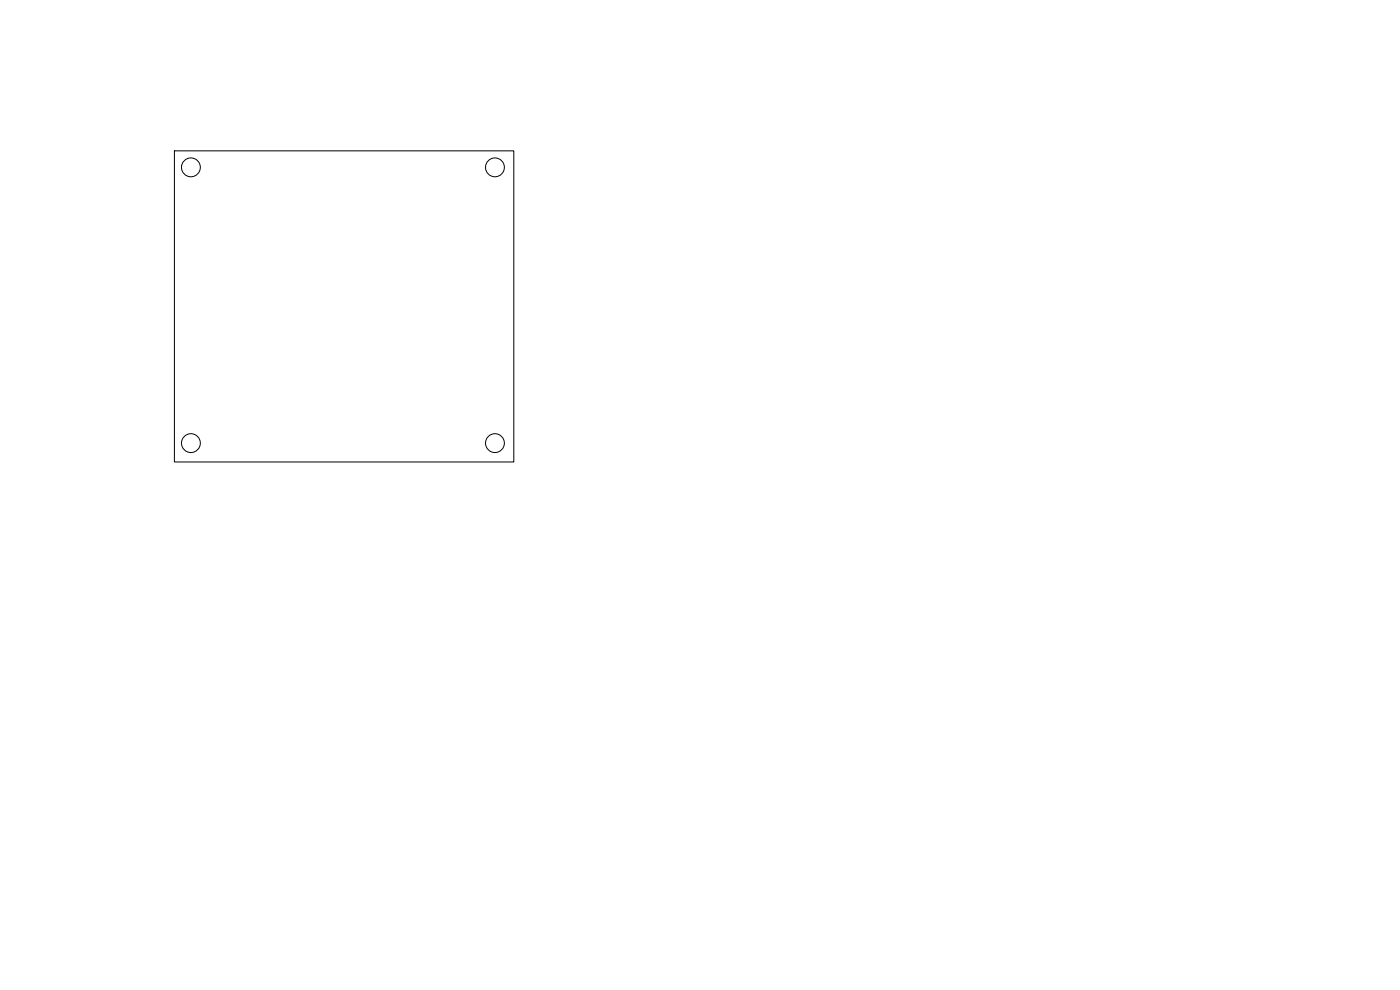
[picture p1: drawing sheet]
<svg xmlns="http://www.w3.org/2000/svg" width="297mm" height="210mm" viewBox="0 0 297 210" stroke-linecap="round" stroke-linejoin="round" font-family="sans-serif">
<g fill="none" stroke="#000" stroke-width=".21">
<path d="M37 32h72v66h-72z"/>
<circle cx="40.5" cy="35.5" r="2"/>
<circle cx="105" cy="35.5" r="2"/>
<circle cx="40.5" cy="94" r="2"/>
<circle cx="105" cy="94" r="2"/>
</g>
</svg>
